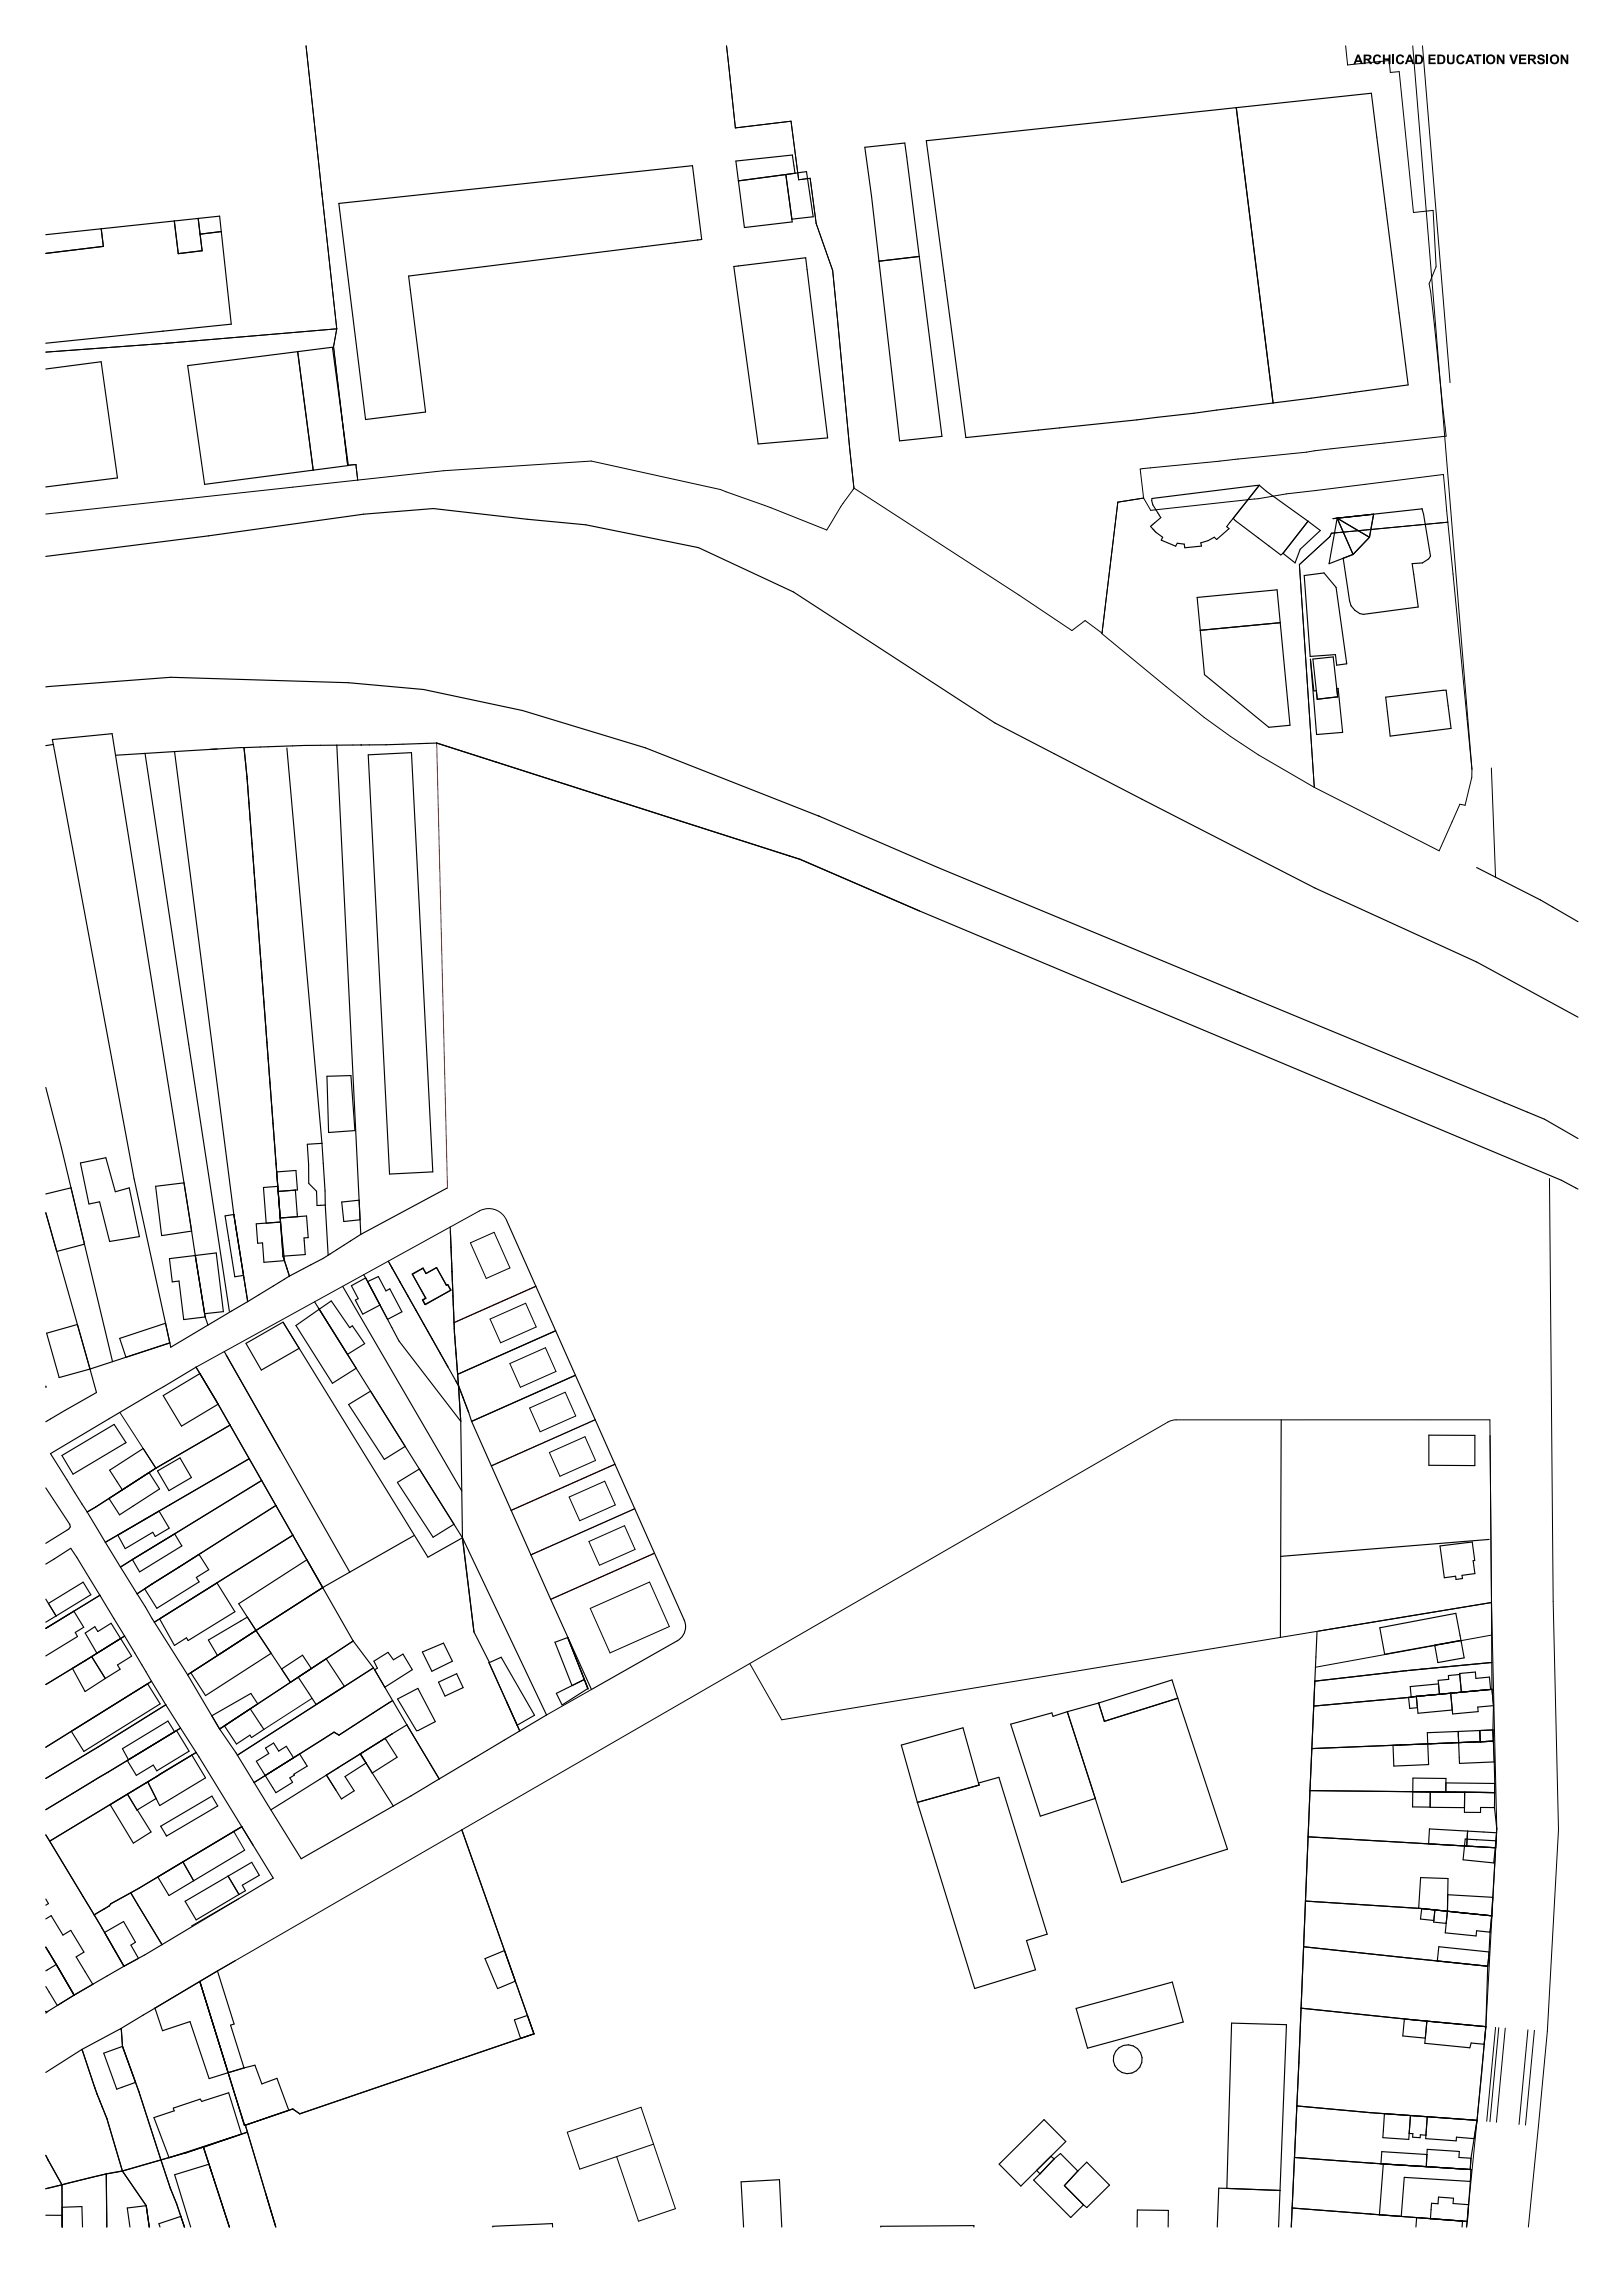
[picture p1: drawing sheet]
<svg xmlns="http://www.w3.org/2000/svg" width="500mm" height="700mm" viewBox="0 0 500 700" stroke-linecap="round" stroke-linejoin="round" font-family="sans-serif">
<defs><g id="words">
<text font-size="1.4" fill="#fff" x="13.8" y="684.7">GSEducationalVersion</text>
</g></defs>
<!-- layer: 2D Drafting - General -->
<g fill="none" stroke="#000" stroke-width=".31">
<path d="M435.2 14.1l18.3 222.9M438.2 14.1l8.5 103.8M459.5 236.6l1.2 33.7M463.4 339.7v.1M470.5 342.6v.1M156 375.9a6 6 0 0 0-8.3-2.8l-87.3 48.1M477.3 363.1l1.2 130.3 1.6 70.3-3.4 62.1-5.9 60.3M144.9 382.9l7.3-3.2 4.9 10.9-7.3 3.3zM151 406.4l10.9-4.9 3.3 7.3-11 4.9zM157.1 420.1l10.9-4.9 3.3 7.3-11 4.9zM163.2 433.8l10.9-4.9 3.3 7.4-11 4.8zM169.2 447.5l11-4.8 3.3 7.3-11 4.8z"/>
<path d="M175.3 461.2l11-4.8 3.3 7.3-11 4.8zM181.4 474.9l11-4.8 3.2 7.3-10.9 4.8zM181.8 495.6l18.3-8.2 6.1 13.7-18.3 8.2zM231 512.5l9.8 17.4M182.2 520.5l-13.8 7.9M73.6 585l-14.6 8.4M67 607.3l293.3-169.4 2-.4 96.7-.1 .5 56.3 1.6 69.7-3.4 61-5.9 61.7M460.7 624.6l-2.7 29M461.7 624.7l-2.7 29M463.7 624.9l-2.7 29M470.7 625.4l-2.7 29.1M472.7 625.5l-2.7 29.2"/>
</g>
<path d="M36.9 435.2l11.1 17.1M459 442.3l.5 50.8M459.5 493.7l-218.7 36.2M459.5 503.8l-54.3 9.9M96.1 523.3l-14.8 9.5M72 564.3l3.4 5.7M201.3 660.6l-22.7 7.7-3.8-11.4 22.7-7.7 10.6 31.3-11.4 3.8-6.7-19.8" fill="none" stroke="#000" stroke-width=".31"/>
<!-- layer: 2D Drafting - General -->
<path d="M134.5 228.9l3.3 137.1M165.1 396.3l-25.2 11.2M183.4 437.4l-32 14.2M189.5 451.1l-32 14.2M195.5 464.8l-31.9 14.3M201.6 478.5l-31.9 14.3" fill="none" stroke="#f00" stroke-width=".31"/>
<path d="M156 375.9l54.8 123.2a5 5 0 0 1-2.1 6.4l-26.5 15M165.1 396.3l-25.2 11.2M171.2 410l-30.2 13.4M177.3 423.7l-32 14.2 24.4 54.9 31.9-14.3M183.4 437.4l-32 14.2M189.5 451.1l-32 14.2M195.5 464.8l-31.9 14.3" fill="none" stroke="#000" stroke-width=".35"/>
<!-- layer: A circulatii_Pen_No__1 -->
<g fill="none" stroke="#000" stroke-width=".35">
<path d="M380.9 33.2l11.3 91M227.5 55.7l1.8 14.4 14.8-1.7-.1-.9M242.1 53.8l-14.6 1.9M242.1 53.8l1.9 13.7M242.1 53.8l6.4-.9 2 13.9-6.5 .7M244.9 53.4l-.8-5.6-17.4 1.8 .8 6.1M266.4 45.4l12.3-1.3 11.5 90.4-13.1 1.3-8.6-75.4zM285.4 43.4l137.1-14.7 11.3 89.9-17.9 2.4a2535.7 2535.7 0 0 1-118.3 13.8zM31.2 70.5l.6 5.4-17.7 2.2M61 67.3l6.7-.7 3.5 33.3-57.1 5.8M61 67.3l1.3 10-7.4 .8-1.2-10M61 67.3l-46.9 5"/>
<path d="M68.2 71.3l-6.6 .8M104.4 62.7l108.9-11.7 2.9 22.8-90.3 11.3 5.2 41.8-18.5 2.4zM214.9 73.9h.1M283.2 79l-12.4 1.5M226.1 82.1l22.1-2.7 6.8 55.5-21.4 1.9zM14.1 113.7l17.1-2.2 5 35.7-22.1 2.8M50.2 102h.1M57.8 112.6l44.6-5.6 4.9 36.4-44.3 5.8zM91.7 108.3l4.8 36.6M379.9 159.7l14.7 11.3 .7-.5M388 149.5l2.1 1.9 12.9 9.2M388 149.5l-8.1 10.2"/>
<path d="M388 149.5l-33.1 4.1-.1 .6 .3 1.3 2.5 4-3.2 2.7 1.7 1.8 2.1 1.5-.4 .9 4.4 1.9 .5-.9 2.1 .2 .2 1.2 5.1-.6-.2-.9 2.3-.7 1.9-1.1 .7 .7 3.8-3.3-.7-.6 2-2.6M411.9 159.7h.1M411.9 159.7l-2.5 14 7.4-2.9M411.9 159.7l4.9 11.1M411.9 159.7l10 5.8M438.1 156.8h.1M438.1 156.8l-27.4 3 12.5-1.4-1.3 7.1M438.1 156.8l.5 1.6 2.1 12.9-.6 .9-1.9 1.2-3.2 .3 1.9 13.3-16.9 2.3a5.2 5.2 0 0 1-4.2-4.2l-2-13.1M14.1 171.4l50.1-6.3 47.8-6.7 21.5-1.7 28.9 3.3 18.1 1.7 34.7 7 29.2 13.7 62.1 40.4 98.6 50.8 49.8 22.8 31.2 17M401.8 177.3l6.1-.8 3.7 4.5 3.3 23.5-3.1 .4-.4-3.2-7.8 .5zM403 160.6l-7.7 9.9M403 160.6l3.7 2.8-6.1 5.8-1.6 4.2-3.7-2.9"/>
<path d="M421.9 165.5l-5.1 5.3M368.8 184.1l24.6-2.4 4 41.8-6.5 .6-19.8-16.2zM394.4 191.9l-24.6 2.3M14.1 211.6l38.5-2.9 54.7 1.6 23.2 2.1 30.5 6.5 37.8 11.5 53.8 21.2M404.5 203.1l6.2-.7 1.4 12.3-6.3 .7zM411.8 212.1h.4l1.4 13.5-8 .7-1.9-23.2 1.1 9.8 .7-.1M426.9 214.8l18.6-2.2 1.5 11.8-18.7 2.4zM16.4 229.4l-.3-1.5 18.4-1.9 25.7 161.3M16.4 229.4l24.9 133.8 11.3 51.9 23.7-14.1M16.4 229.4l-2.3 .3M44.7 232.1l26 171.9M53.8 231.6l18.2 142.6"/>
<path d="M66 230.8l-1.3 .1M75.2 230.3l.9 9 10.3 137.2M75.2 230.3l-39.6 2.4M88.4 230.5l10.8 121.8M103.8 229.6l7.3 150.7M111.3 229.5h.1M113.4 232.6l13.4-.7 6.5 129.2-13.3 .6zM121.7 229.4h.1M134.5 228.9l112 35.9 36.7 15.8 197.8 83 5.1 2.8M134.5 228.9l-15.3 .6-25.4 .2-18.6 .6M134.5 228.9h.1M252.1 251.4l36.7 15.8 93.3 38.8"/>
<path d="M454.9 267.3l19.7 10 11.5 6.7M381.2 305.6l94.6 39.2 10.3 6M14.1 335.1l4.8 18.4 15.8 66M100.7 331.6l7.4-.2 1.2 16.9-8.1 .6zM24.8 358.3l7.8-1.6 2.9 10.5 4.3-1.2 3.1 15-9.1 1.5-3.1-12.2-3.3 .7zM85 358.6h.1M99.2 352.3l-4.5 .2 .4 6.2v5.9l2.4 2.4 .2 4.4 2.5-.1M99.2 352.3l.9 14.6 .1 4.4M14.1 373.6l15.6 55.4-15.6 9M21.9 366l-7.8 1.9M47.9 365.5l8.8-1.1 2.3 14.9-9.2 1.4zM72 374.2l-2.7 .4 3 18.8 2.7-.5"/>
<path d="M72 374.2l4.3 26.8M78.9 377.1l7.5-.6 1.2 11.9-6.3 .5-.4-6-1.5 .1zM85.2 361.1l6-.5 .4 6-5.9 .5 .6 8.2M85.6 365.5l-4.4 .4 .8 10.9 4.4-.3M86.3 375.3l8.1-.7 .5 6.7-1.2 .1 .3 5.1-6.8 .5M86.3 375.3l.1 1.2M86.3 375.3l.9 11.7M91 366.7l.6 8.2M100.2 371.3l.9 15.4M105.3 370.4l5.3-.6 .3 6-5 .5zM137.8 366l-26.7 14.3M138.7 378l.5 13.8"/>
<path d="M26 383.3l-8.5 2.3M60.2 386.8l3 19M87.2 387l2 6.2M89.2 393.2l-12.9 7.8M105.6 396.3l36.7 63.1M111.1 380.3a149.1 149.1 0 0 1-21.9 12.9M112.1 392.7l10.8 20.4 19.1 24.8M119.6 388.6l1.2 2.1M119.9 389l21.4 37.9M127 392.6l3.3-1.8 1 1.6 3.2-1.9 3.1 5.5 .4-.3 .9 1.8-7.8 4.5-.8-1.4 .9-.6zM139.2 391.8l.8 18.8 1.3 16.3M139.2 391.8h.1"/>
<path d="M23.8 408.1l-9.4 2.7 3.8 13.6 9.5-2.6 24.6-8.1M51 407.7l-14.1 4.7 1.9 5.8M63 404.7l5.8-.6-2.2-18.1-14.4 1.8 .9 7.1 2-.2 1.5 11.9 6.6-.8M63.2 405.8l.9 2.5M69.1 416.4l38.6 68M69.7 417.5l16.6 29.2M92.2 415.4l-11.7 6.7-4.7-8.2 11.4-6.6 44.6 72.5 10.7-6M96.9 401.1l1.4 2.3M98.3 403.4l-7.1 5 11.2 17.8 7.3-4.6M98.3 403.4l-.1-.3 44.3 70.7M98.3 403.4l3.8-2.6 5.6 8.2 .9-.5 3.7 5.5-5.2 3.3M131.8 410.2h.1"/>
<path d="M14.1 427v.4M50.3 430l11.3-6.8 5.6 9.4-11.3 6.8zM61.6 423.2l-1.2-2-44.8 26.7 11.3 17.9M66.4 431.3l42.4 74.3M70.9 439.1l-22.9 13.2M114.2 428.6l-6.8 4.1 11 16.9 6.4-4M141.3 426.9l4 11M141.3 426.9l.6 11M141.9 437.9l.6 35.9M394.7 437.5l-.2 67M14.1 458.4l7.4 11.3 .1 .7-.4 .7-7.1 4.4M19.1 448.4l16.1-9.5 3.6 5.6-16.3 9.7z"/>
<path d="M45.9 453.7l3.3 5-12.4 8-3.2-5M48 452.3l-21.1 13.5M48 452.3l-3.9-6-10.3 6.7 3.9 6M48.5 453.2l7-4 3.5 6-6.9 4.1zM76.8 449.4l-44.3 25.8M80.6 456.1l-26.8 16.5M122.4 456.7l6.8-4.1 10.7 17-6.5 4zM440.2 442.2h14.2v9.3h-14.2zM26.9 465.8l5.6 9.4M32.5 475.2l4.6 7.6M49 465.6l3.1 5.2-4.3 2.6-.7-1.3-8.5 5-2.3-4.1 8.4-4.9M53.8 472.6l2.2 3.7-13 8-2.2-3.8"/>
<path d="M53.8 472.6l-13 7.9M61.3 478.9l3 4.7-3.8 2.4 .8 1.4-13 8.1-3.7-6M85 463.8l-42.8 27.2M90.2 473l-42.6 26.8M127.7 473l-28.3 16.1-20.5 13.3M142.5 473.8l25.9 54.6-33.1 19.7M142.5 473.8l3.5 29 4.7 9.5M443.6 476.3l10-1.2 .7 5.7-.5 .1 .6 3.9-4 .6 .1 .9-1.9 .3-.2-1-3.4 .5zM458.8 474.3l-64.3 5.2M14.1 492.7l3.2 5.2M14.1 481.9l7.7-4.9 9 14.5M14.9 494l10.7-6.5 2.4 3.8-10.7 6.6"/>
<path d="M17.3 497.9l-3.2 1.9M22.8 496.4l3 5-2.6 1.5 .7 1.3-9.8 6M30.8 491.5l-16.7 10.2 .6-.4M30.8 491.5l7.6 12.6M37.1 482.8l5.1 8.2M40.8 480.5l-3.7 2.3M42.2 491l5.4 8.8M47.6 499.8l10.2 16.2M49.2 498.8l17.7-11.1 5.5 8.9-14.4 8.9-.6-.9-3.7 2.4zM76.2 498.2l-12 7.1 2.8 4.7 11.9-7.6M94.5 480.6l-21 13.5 5.4 8.3M169.7 492.8l12.5 27.7"/>
<path d="M459.5 493.1l.1 27.4M459.5 493.7l-53.3 8.8M26.2 511.6l-3.9 2.4 3.9 7.2 6.2-4.1M26.2 511.6l-12.1 7.4M28.2 510.4l4.2 6.7M29.9 509.4l-3.7-6.3 3-1.9 .9 1.5 4.1-2.6 6.3 10.2-4.3 2.7 .8 1.3-4.6 2.8M38.4 504.1l-12.2 7.5M38.4 504.1l8.3 13.9M45.5 518.8l3.8 6.2-23.5 14.6-3.8-6.2M46.7 518l-32.6 20.3M46.7 518l4.4 7.2M57.8 516l9.9 16.7"/>
<path d="M78.9 502.4l10.6 15.9-2.7-4.1 6.4-4.2 2.7 4.1M78.9 502.4l-21.1 13.6M83.5 509.4l-20.2 13-4.5-7M100.5 511.1l5.6 8.4-8.7 5.7-5.5-8.5M108.8 505.6l-41.1 27.1M108.8 505.6l6.2 8.3M115 513.9l10.3 17.5M115 513.9l-41.9 26.9M115.2 511.8l4.3-2.7 1.7 2.3 3-1.8 2.8 4.8-8.5 5.4-3.1-5.4 .9-.4zM130.1 509l6.5-2.8 2.8 5.6-6.4 3.1zM135.1 518.3l5.6-2.6 2 4.3-5.6 2.6zM150.7 512.3l3.7-1.7 10.3 17.9-5.4 3"/>
<path d="M150.7 512.3l9.4 21M174.9 504.5l6.2 16M180 517.5l-5.1-13-3.9 1.5 5.2 13.3M405.7 502.6l-2.1 49.1M425.1 501.5l23.4-4.4 1.6 8.3-23.5 4.3zM442 506.9l8.1-1.5 1 5.4-8.1 1.4zM443.2 518.8l-8.8 .8 .3 3.2 7.4-.7M449.7 515.9l-3.5 .3 .1 1.2-3.2 .3 .4 4.3M459.6 512.2l-26.4 2.5-28.1 3.3M51.1 525.2l-20.8 13-16.2 9.7M51.1 525.2l4.5 7.2M55.6 532.4l5.7 8.9 16.7 27.2"/>
<path d="M55.6 532.4l-41.5 25.2M60.4 539.9l-12 7.3M67.7 532.7l5 7.3 5.6 9.2M77.1 526.5l4.2 6.3-3.8 2.5-.5-.7-4.2 2.7-3.7-5.6M79.4 525l-2.1-3.3-12 6.9M102.9 533.7l-24.6 15.5M102.9 533.7l-10.6 6.7 2.3 3.7-4.1 2.5 .2 .3-1.4 .9 .8 1.3-5.1 3.2-6-9.7 3.8-2.3-1-1.7 2.5-1.6 1.6 2.5 2.3-1.5 2.2 3.6M108.6 531.9l-2.1 1.3M114.9 527.8l6.1-3.9-16.6 10.7-1.5-.9M116.3 537l-15.7 9.9M118.6 535.6l3.7 5.8-7.6 4.9M122.5 523.5l6.2-3.3 5.4 10.2-5.3 2.8h-.5z"/>
<path d="M125.3 531.4l-14.3 9 3.7 5.9M125.3 531.4l10 16.7M171.4 521.7l8.6-4.2 1.1 2.8-7.9 5zM328.8 527.4l-4.4 1.4-.3-1.1-12.7 3.5 9.1 28.4 16.9-5.5M328.8 527.4l8.6 26.7M338.5 524.7l-9.7 2.7M362.8 523.2l-22.6 7.1-1.7-5.6M362.8 523.2l-1.7-5.6-22.6 7.1M362.8 523.2l15.3 46.5-32.5 10.3-8.2-25.9M433.9 523l2.4-.3 .3 3.4-2.3 .3zM433.9 523l-29.2 2.6M436.3 522.6l.1 .1"/>
<path d="M436.4 522.7l.4 5.2 10.6-1.1M439.9 537.3l-35.8 1.4M443.5 522l-7.2 .6M446.9 521.7l.6 6.4 7.9-.8-.1-1.4 4.8-.4M449.2 533.5l.4 9.8 10.7-.5M455.9 533.2l.1 3.4M459.2 520.5l-15.7 1.5M459.2 520.5l-.4-3.8-4.1 .4-.2-1.9-4.8 .4 .5 5.8M459.6 520.5l.5 5M459.6 520.5h-.4M459.9 533l.4 9.8M459.9 533l-20.2 .8 .2 3.5"/>
<path d="M460.1 536.5l-31 1.2 .3 6.4 10.7-.4-.2-6.4M460.1 525.5l-.2 7.5M34 556l5.3-3.2 7.2 11.6-5.4 3.5zM39.6 542.2l-1.9-3.4 14-8.5 2.1 3.2 .6-.3 3.8 6.3-9.9 6.1-1.1-1.8-5.2 3.2-2.8-4.6M48.1 554.1l-5.9 3.6M48.4 547.2l10.7-6.5 4.2 7.1-14.1 8.5-3.7-7.3-30.2 18.3M48.4 547.2l-6.1 3.7M83.4 546l-5.1 3.2M100.6 546.9l-17.2 10.7M112.8 543.2l-6.5 4.2 2.8 4.3-3.9 2.6-4.6-7.4M114.7 546.3l6.5 10.2M135.3 548.1l-8.7 5.2-33.8 19.4-14.5-23.5"/>
<path d="M301.6 550l-19 5.3M301.6 550l-4.9-17.7-19 5.4 4.9 17.6M301.6 550l-.2-.6 6.3-1.8 14.9 48.3-6.4 2 2.8 9-18.7 5.8-17.7-57.4M403.6 551.7l-3.5 83.8-2.3 50.6 .3-5.8 53.9 4.1M403.6 551.7l56.9 .6M435.2 552h.7M440.6 552.1v4.7l10.6 .1M442.4 552.1h.8M451.2 552.2v6.2h4.9v-1.5h4.3M460.3 542.8l.2 6.7M460.4 556.9l.7 6.5-.3 5.9M460.5 552.3l-.1 4.6"/>
<path d="M460.5 549.5l-15-.2-.1 2.8 .1-4.2-10.2-.1-.1 8.9 5.4 .1M460.5 549.5v2.8M14.1 565.3l1.2 2M15.3 567.3l13.7 22.7M48.6 578.3l3.5 5.7 7.6-4.5M49.5 562.7l15.8-9.3 1.8 3-15.8 9.3zM56.4 573.6l18.1-10.8 9.7 15.8-34.3 20.5M56.4 573.6l3.3 5.9M56.4 573.6l-16.1 9.6M70.3 578l3.3 5.7M75.4 570l-15.7 9.5M142.3 563.8l22.2 62.8-72.1 24.7-2.2-1.5-14.6 5"/>
<path d="M403 565.9l38.8 2.3M447.8 568.5l5.7 .4M451.4 566.6l9.5 .6-.7 6.8-9.5-1zM452.1 564.2l-.3 4.6 .2-2.3M460.8 569.3l-1.2 21M461 564.7l-20.6-1.2-.3 4.6 20.7 1.2M14.1 585.1l.8 1.4-.8 .5M14.1 599.9l3.2 5.4M14.1 591.2l1.7-1 3.6 6 2.4-1.5 4.1 6.7-2.4 1.5 5.1 8.5M29 590l3.2 5.4M32.2 595.4l5.9-3.4 3.6 6.4-1.4 .9 2.4 4.1M32.2 595.4h.1"/>
<path d="M32.2 595.4l6 10.4M40.3 583.2l9.6 15.9M40.3 583.2l-6.1 3.3-.5 .7-4.7 2.8M49.9 599.1l-11.7 6.7M57 585.8l20.6-12 2.3 4-5.3 3 1 1.7-15.2 9zM401.6 599.8l56.7 6M402.2 585.7l35.8 2.3M438 588.1l7.9 .8M438 588.1l-.4 3.2 4.1 .4M438 588l10.9 1.2M438 588h-1l.7-9.5 8.4 .3-.2 10M441.7 591.7v.5l3.8 .4 .1-.4"/>
<path d="M442.1 588.5l-.4 3.2M445.9 588.9l-.7 6.6 9.5 1 .2-1.6 4.1 .4M445.9 588.8v.1M445.9 588.8h.1M445.9 588.8l3 .4M446 583.8l13.9 .8M448.9 589.2l10.7 1.1M459 595.3l-.7 10.5M459.6 590.3l-.6 5M14.1 612l3.6 5.9M14.1 619.7l.3 .4M14.1 619.7h.1"/>
<path d="M17.3 605.3l.1 .1M17.3 605.3l-3.2 1.9M17.3 605.3l5.5 9.4M22.8 614.7l-8.4 5.4M38.2 605.8l-15.4 8.9M47.7 618.7l2.4 7 8.4-2.8 5.9 17.5 5.9-1.8M47.7 618.7l19.3-11.4 5.1 16.3-1.1 .3 4.2 13.2M47.7 618.7l-10.5 6.3M72.4 604.1l-6.3 3.7M331.5 618.8l29.7-8.1 3.3 12.3-29.5 8zM400.8 618.7l34.7 3.6M458.3 605.8l-.6 18.6"/>
<path d="M458.7 601.4l-15.4-1.6-.5 4.4M14.4 620.1l-.3 .1M25.2 631.4l4.7 13.8 3 7.6 4.8 16.1M25.2 631.4l-11.1 7.1M37.2 625l.5 5.5M37.2 625l-12 6.4M37.7 630.5l-5.7 2.1 4 11.1 5.8-2.1M37.7 630.5l4.1 11.1M69.4 635.8l-7.8-25.3 8.7 28.1M70.3 638.6l5 16.3 .3-.1M75.2 637.1l3.3-.8 2.2 5.8 4.6-1.8 3.7 9.9M75.2 637.1l-4.9 1.5"/>
<path d="M439.6 622.7l-.7 6.8 13.9 1.4 .4-1.5 4 .4M457.2 629.8l-2.2 23.5M457.7 624.4l-25.1-2.3-.4 5.2 6.9 .6M457.7 624.4l-.5 5.4M41.8 641.6l10.7 32.6 3.2 8.7M47.4 652.4l6.3-2.1-.3-.8 8.3-2.8 .4 .7 8.4-2.6 3.9 12.7-22.3 7.3zM67.9 659.7l-5.2 1.9M72 644.3l3.4 10.5 8-2.7M75.6 654.8l9.4 31.3M399.5 648.8l22.6 2.1 32.9 2.4M426.5 651.2l-.5 7.4 8 .6 .1-1.9M434.1 657.3l1.2 .1-.1 1.1 2.3 .1 .1-.9 1.7 .1"/>
<path d="M434.5 651.8l-.4 5.5M439.3 657.8l-.1 1.1 9.4 .7 .1-1.1 5.4 .4M439.7 652.2l-.4 5.6M453.6 653.2l1.4 .1M455 653.3l-1.8 11.7M14.1 664.1l5 9M19.1 673.1l.1 13M19.1 673.1l-5 1.2M32.7 669.8l.2 16.3M32.7 669.8l-13.6 3.3M37.7 668.9l7.3 10.7M37.7 668.9l19.5-5.6 19-6.4 8.6 28.7"/>
<path d="M37.7 668.9l-5 .9M45 679.6l1 6.5M45 679.6l-5.8 .7 .8 5.8M62 661.7l.7-.2 8 24.6M64.4 666.8l-10.6 3.2 4.9 16.1M307.8 666.8l13.8-13.7 6.7 6.7-13.8 13.7zM319.4 668.7l1 1.1M320.4 669.8l-2 1.9 11.5 11.5 3.9-3.9M323.8 664.4l1 .7M324.8 665.1l1.9-1.6 5.3 5.4M324.8 665.1l-4.4 4.7M332 668.9l-4.1 4.5 5.9 5.9"/>
<path d="M332 668.9l2.8-2.7 7 7-7 7-1-.9M378 674.2h-2.5l-.5 11.9M378 674.2l16.3 .7M378 674.2l1.4-50.9 16.9 .5-2 51.1M394.3 674.9l-.4 11.2M398.8 664.7l26.6 2M425.4 666.7h.8M425.4 666.7l27.8 1.7M426.2 666.7l-1.2 15.7M426.2 666.7l2.6 .2M439.6 663.8l-13.9-.9-.3 3.8M439.6 663.8l-.2 3.7-6.6-.4"/>
<path d="M439.6 663.8l.1-1.6 9.9 .7-.1 1.8 3.7 .3M452.4 679.3l-4.7-.4 .1-1.6-4.6-.4-.2 2.1-2-.2-.3 4.8M453 672.1l-1 12.3M453 672.1l-20.4-1.3-.9 12.1M453.2 665l-.3 3.4h.3M453.2 668.4l-.2 3.7M14.1 682.5h5M19.1 680.1l6.1-.3 .2 6.3M55.7 682.9l1.1 3.2M55.7 682.9l-6.8 2.2 .4 1M151.8 686.1v-.2l18.4-.8v1M229.1 686.1l-.8-13.9 11.8-.6 .7 14.5"/>
<path d="M271.3 686.1v-.2l28.7-.2v.4M350.3 686.1l.1-5.2 9.5 .1v5.1M436.4 683.2l-.2 2.9M440.7 683.6h.1M450.6 684.3l-.2 1.8M452 684.4l-.1 1.7"/>
<circle cx="347.4" cy="634.5" r="4.4"/>
</g>
<!-- layer: _00_PROPRIETATI -->
<path d="M94.3 14.1l9.4 87.2M223.8 14.1l2.8 25.3 17.1-2.1 2.3 18.1 3.6-.5 1.8 14 5.1 14.4 6.6 67.1M414.6 14.1l.6 5.9 12.7-1.4 .4 3.7 2.8-.2 4.3 43.4 6.1-.7 .9 17.4-2.1 5.2 1.6 12.5 3.6 34.5-35.4 3.9-7.6 1-51.2 5.2 1 9M103.7 101.3l-52.3 4.4-37.3 2.8M103.7 101.3l-.9 5.5 4.3 36.6 2.5-.3 .6 4.8M110.2 147.9l-96.1 10.5M110.2 147.9l26.5-2.9 45.5-2.9 39.8 8.7a565.7 565.7 0 0 1 32.7 12.5 102.4 102.4 0 0 1 8.4-12.9M263.1 150.4l50.9 33 16.2 10.9 4.1-3.1 5.2 3.9M352.3 153.5l2.2 3.7 33.1-3.5 8.8-1.5 48.3-6 8.8 90.8-.1 2.5-2.1 8.6-1.6-.3-6.3 14.3-38.5-19.5M352.3 153.5l-7.9 1.2-4.9 40.5 19.7 16.3a245.7 245.7 0 0 0 45.7 31.1M446 160.9l-35.8 3.4-.5 1-9.4 8.7 4.6 68.6" fill="none" stroke="#000" stroke-width=".31"/>
<!-- layer: _00_CONSTRUCTII CLADIRI -->
<path d="M113.3 394.9l3.3-1.6 2.3 4.4 1.2-.6 3.7 7.1-4.4 2.3-6.8-12.8-4.3 2.4 2.1 4-.9 .5 2.2 4.3 5.4-2.8M127 392.5l3.3-1.8 .9 1.6 3.3-1.8 3 5.5 .4-.2 .9 1.7-7.9 4.4-.8-1.4 1-.5zM149.4 603.4l6-2.4 3.4 9.4-5.5 2.3zM158.5 622.3l4-1.3 2 5.6-4.1 1.4z" fill="none" stroke="#000" stroke-width=".35"/>
<g fill="#000">
<path d="M418.1 16.8h.6l1.2 3h-.6l-.3-.7h-1.2l-.2 .7h-.6zM418.4 17.5l-.4 1.1h.8z" fill-rule="evenodd"/>
<path d="M420.1 16.8h1.3a.85 .85 0 0 1 1.1 .6 .85 .85 0 0 1-.8 1.1l1.1 1.3h-.8l-1-1.3h-.3v1.3h-.6zM420.7 17.3v.8h.4a.47 .47 0 0 0 .7-.1 .47 .47 0 0 0 0-.6 .47 .47 0 0 0-.6-.1z" fill-rule="evenodd"/>
<path d="M423.3 17.2a1.28 1.28 0 0 1 2.2 .4l-.6 .2a.78 .78 0 0 0-1.1-.4 .78 .78 0 0 0-.2 1.1 .69 .69 0 0 0 .6 .8 .69 .69 0 0 0 .8-.6l.5 .2a1.39 1.39 0 0 1-1.9 .7 1.39 1.39 0 0 1-.5-2z" fill-rule="evenodd"/>
<path d="M426 16.8h.6v1.2h1.2v-1.2h.6v3h-.6v-1.3h-1.2v1.3h-.6z" fill-rule="evenodd"/>
<path d="M429 16.8h.6v3h-.6z" fill-rule="evenodd"/>
<path d="M430.4 17.2a1.27 1.27 0 0 1 2.2 .4l-.6 .2a.78 .78 0 0 0-1.1-.4 .78 .78 0 0 0-.2 1.1 .69 .69 0 0 0 .6 .8 .69 .69 0 0 0 .7-.6l.6 .2a1.39 1.39 0 0 1-2 .7 1.39 1.39 0 0 1-.4-2z" fill-rule="evenodd"/>
<path d="M434 16.8h.6l1.2 3h-.7l-.2-.7h-1.2l-.3 .7h-.6zM434.3 17.5l-.4 1.1h.8z" fill-rule="evenodd"/>
<path d="M436 16.8h1a1.48 1.48 0 0 1 1.4 1.5 1.48 1.48 0 0 1-1.3 1.5h-1.1zM436.6 17.3v2a1.04 1.04 0 0 0 1.2-.7 1.04 1.04 0 0 0-.5-1.3z" fill-rule="evenodd"/>
<path d="M440.1 16.8h2.2v.5h-1.6v.7h1.4v.5h-1.4v.8h1.6v.5h-2.2z" fill-rule="evenodd"/>
<path d="M442.8 16.8h1.1a1.48 1.48 0 0 1 1.4 1.5 1.48 1.48 0 0 1-1.4 1.5h-1.1zM443.4 17.3v2a1.05 1.05 0 0 0 1.2-.5 1.05 1.05 0 0 0-.2-1.3z" fill-rule="evenodd"/>
<path d="M445.8 16.8h.6v1.6a.64 .64 0 0 0 .5 .9 .64 .64 0 0 0 .6-.9v-1.6h.6v1.6a1.19 1.19 0 0 1-1.1 1.4 1.19 1.19 0 0 1-1.2-1.4z" fill-rule="evenodd"/>
<path d="M449 17.2a1.28 1.28 0 0 1 2.2 .4l-.6 .2a.78 .78 0 0 0-1.1-.4 .78 .78 0 0 0-.2 1.1 .69 .69 0 0 0 .6 .8 .69 .69 0 0 0 .7-.6l.6 .2a1.39 1.39 0 0 1-2 .7 1.39 1.39 0 0 1-.4-2z" fill-rule="evenodd"/>
<path d="M452.6 16.8h.6l1.2 3h-.7l-.2-.7h-1.2l-.3 .7h-.6zM452.9 17.5l-.4 1.1h.8z" fill-rule="evenodd"/>
<path d="M454 16.8h2.4v.5h-.9v2.5h-.6v-2.5h-.9z" fill-rule="evenodd"/>
<path d="M456.8 16.8h.6v3h-.6z" fill-rule="evenodd"/>
<path d="M457.8 18.2a1.5 1.5 0 0 1 3 0 1.5 1.5 0 0 1-3 0zM458.6 17.5a.92 .92 0 0 0 0 1.5 .92 .92 0 0 0 1.4-.3 .91 .91 0 0 0-.2-1.2 .91 .91 0 0 0-1.2 0z" fill-rule="evenodd"/>
<path d="M461.1 16.8h.6l1.2 2v-2h.6v3h-.6l-1.2-2v2h-.6z" fill-rule="evenodd"/>
<path d="M465 16.8h.6l.7 2.2 .8-2.2h.6l-1.1 3h-.6z" fill-rule="evenodd"/>
<path d="M468 16.8h2.2v.5h-1.6v.7h1.5v.5h-1.5v.8h1.6v.5h-2.2z" fill-rule="evenodd"/>
<path d="M470.7 16.8h1.3a.85 .85 0 0 1 1.1 .6 .85 .85 0 0 1-.7 1.1l1 1.3h-.7l-1.1-1.3h-.3v1.3h-.6zM471.3 17.3v.8h.5a.45 .45 0 0 0 .6-.1 .45 .45 0 0 0 0-.6z" fill-rule="evenodd"/>
<path d="M473.9 17.1l.4-.3a1.09 1.09 0 0 1 1.6 .9h-.6a.48 .48 0 0 0-.5-.5 .48 .48 0 0 0-.5 .5l.3 .2a1.06 1.06 0 0 1 1.3 1.2 1.06 1.06 0 0 1-1.6 .7l-.7-.8v-.2h.5a.55 .55 0 0 0 .6 .6 .55 .55 0 0 0 .5-.7l-.2-.1a.98 .98 0 0 1-1.1-.4 .98 .98 0 0 1 0-1.1z" fill-rule="evenodd"/>
<path d="M476.4 16.8h.6v3h-.6z" fill-rule="evenodd"/>
<path d="M477.5 18.2a1.5 1.5 0 0 1 3 0 1.5 1.5 0 0 1-3 0zM478.3 17.5l-.1 .2a.91 .91 0 0 0 .1 1.3 .91 .91 0 0 0 1.4-.3 .91 .91 0 0 0-.2-1.2 .91 .91 0 0 0-1.2 0z" fill-rule="evenodd"/>
<path d="M480.8 16.8h.6l1.2 2v-2h.5v3h-.5l-1.2-2v2h-.6z" fill-rule="evenodd"/>
</g>
<use href="#words"/>
</svg>
